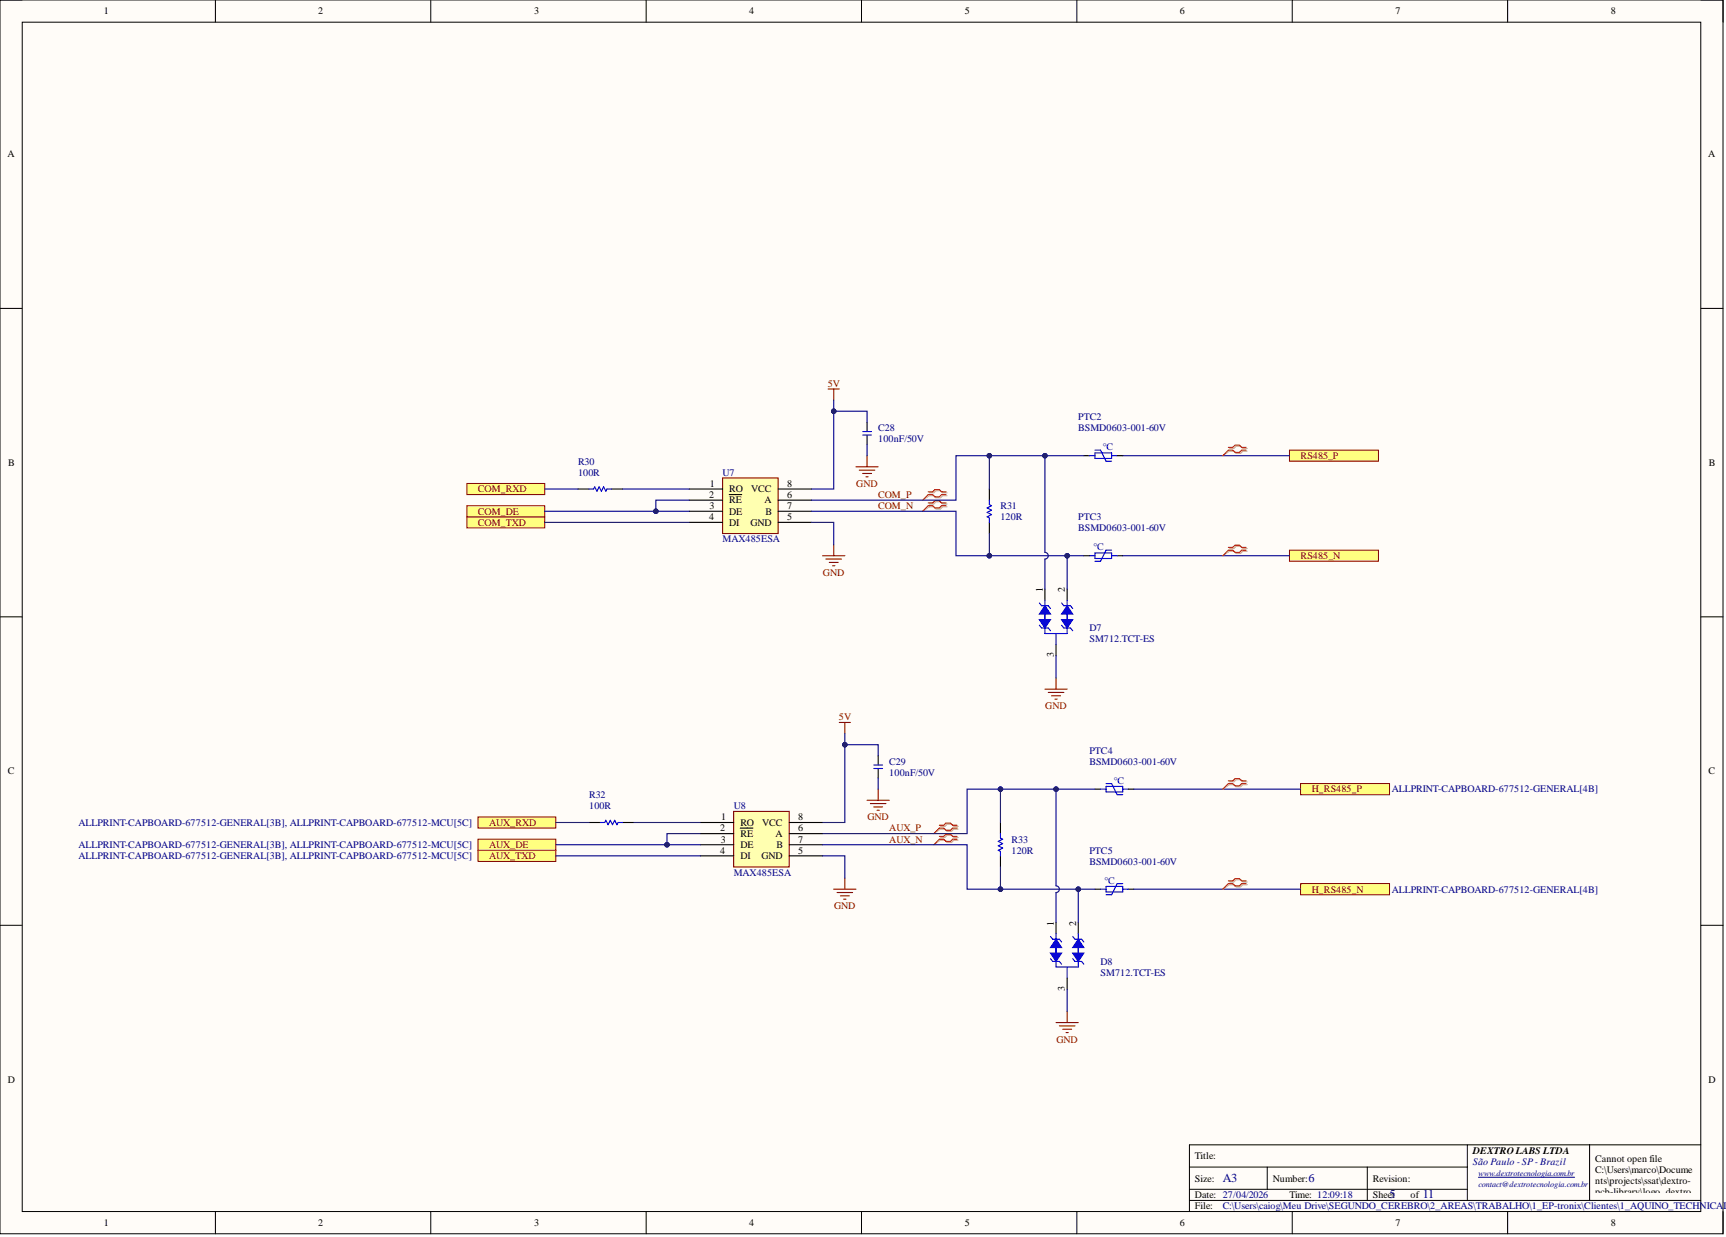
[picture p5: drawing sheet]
<svg xmlns="http://www.w3.org/2000/svg" width="393mm" height="282mm" viewBox="0 0 393 282" stroke-linecap="round" stroke-linejoin="round" font-family="sans-serif">
<defs><g id="words">
<g font-size="2.8" fill="#000080">
<text x="278.7" y="269.4">A3</text>
<text x="298.2" y="269.4">6</text>
<text x="316.7" y="272.9">5</text>
<text x="324.3" y="272.9">11</text>
</g>
<g font-size="2.3">
<text x="23.6" y="3.3">1</text>
<text x="72.5" y="3.3">2</text>
<text x="121.8" y="3.3">3</text>
<text x="170.7" y="3.3">4</text>
<text x="219.9" y="3.3">5</text>
<text x="268.9" y="3.3">6</text>
<text x="318" y="3.3">7</text>
<text x="367.1" y="3.3">8</text>
<text x="1.7" y="35.9">A</text>
<text x="389.3" y="35.9">A</text>
<text x="1.9" y="106.2">B</text>
<text x="389.5" y="106.2">B</text>
<text x="161.6" y="113.5">2</text>
<text x="161.8" y="110.9">1</text>
<text x="166.2" y="112.2">RO</text>
<text x="171.2" y="112.2">VCC</text>
<text x="179.4" y="113.5">6</text>
<text x="179.4" y="110.9">8</text>
<text x="161.6" y="118.5">4</text>
<text x="161.7" y="116">3</text>
<text x="166.2" y="114.7">RE</text>
<text x="166.2" y="117.3">DE</text>
<text x="166.2" y="119.8">DI</text>
<text x="171" y="119.8">GND</text>
<text x="174.2" y="114.7">A</text>
<text x="174.5" y="117.3">B</text>
<text x="179.4" y="118.5">5</text>
<text x="179.4" y="116">7</text>
<text x="237.6" y="134.9" transform="rotate(-90 237.6 134.9)">1</text>
<text x="242.7" y="134.9" transform="rotate(-90 242.7 134.9)">2</text>
<text x="240.2" y="149.8" transform="rotate(-90 240.2 149.8)">3</text>
<text x="1.8" y="176.4">C</text>
<text x="389.4" y="176.4">C</text>
<text x="164.2" y="189.4">2</text>
<text x="164.2" y="192">3</text>
<text x="164.3" y="186.9">1</text>
<text x="168.7" y="188.2">RO</text>
<text x="168.7" y="190.7">RE</text>
<text x="173.7" y="188.2">VCC</text>
<text x="176.7" y="190.7">A</text>
<text x="181.9" y="189.4">6</text>
<text x="181.9" y="192">7</text>
<text x="181.9" y="186.9">8</text>
<text x="164.2" y="194.5">4</text>
<text x="168.7" y="193.2">DE</text>
<text x="168.7" y="195.8">DI</text>
<text x="173.5" y="195.8">GND</text>
<text x="177" y="193.2">B</text>
<text x="181.9" y="194.5">5</text>
<text x="240.2" y="210.9" transform="rotate(-90 240.2 210.9)">1</text>
<text x="245.2" y="210.9" transform="rotate(-90 245.2 210.9)">2</text>
<text x="242.7" y="225.7" transform="rotate(-90 242.7 225.7)">3</text>
<text x="1.8" y="246.8">D</text>
<text x="389.4" y="246.8">D</text>
<text x="335.7" y="262.9">DEXTRO LABS LTDA</text>
<text x="272.3" y="264.2">Title:</text>
<text x="272.3" y="269.2">Size:</text>
<text x="290.1" y="269.2">Number:</text>
<text x="312.9" y="269.2">Revision:</text>
<text x="363.5" y="264.7">Cannot open file</text>
<text x="363.5" y="267.2">C:\Users\marco\Docume</text>
<text x="363.5" y="269.7">nts\projects\ssat\dextro-</text>
<text x="272.3" y="273">Date: 27/04/2026</text>
<text x="272.3" y="275.6">File:</text>
<text x="293.9" y="273">Time: 12:09:18</text>
<text x="312.9" y="273">Sheet</text>
<text x="321.5" y="273">of</text>
<text x="363.5" y="272.3">pcb-library\logo_dextro</text>
<text x="363.5" y="274.8">_labs.png</text>
<text x="23.6" y="279.4">1</text>
<text x="72.5" y="279.4">2</text>
<text x="121.8" y="279.4">3</text>
<text x="170.7" y="279.4">4</text>
<text x="219.9" y="279.4">5</text>
<text x="268.9" y="279.4">6</text>
<text x="318" y="279.4">7</text>
<text x="367.1" y="279.4">8</text>
</g>
<g font-size="2.3" fill="#800000">
<text x="188.6" y="88.1">5V</text>
<text x="296.4" y="104.6">RS485_P</text>
<text x="108.9" y="112.2">COM_RXD</text>
<text x="195.2" y="110.9">GND</text>
<text x="200.1" y="113.5">COM_P</text>
<text x="108.9" y="119.8">COM_TXD</text>
<text x="108.9" y="117.3">COM_DE</text>
<text x="200.1" y="116">COM_N</text>
<text x="187.6" y="131.2">GND</text>
<text x="296.4" y="127.4">RS485_N</text>
<text x="238.2" y="161.6">GND</text>
<text x="191.2" y="164.1">5V</text>
<text x="298.9" y="180.6">H_RS485_P</text>
<text x="111.5" y="188.2">AUX_RXD</text>
<text x="197.7" y="186.9">GND</text>
<text x="202.7" y="189.4">AUX_P</text>
<text x="202.7" y="192">AUX_N</text>
<text x="111.5" y="195.8">AUX_TXD</text>
<text x="111.5" y="193.2">AUX_DE</text>
<text x="298.9" y="203.4">H_RS485_N</text>
<text x="190.1" y="207.2">GND</text>
<text x="240.8" y="237.6">GND</text>
</g>
<g font-size="2.3" fill="#000080">
<text x="245.7" y="95.7">PTC2</text>
<text x="200.1" y="98.3">C28</text>
<text x="200.1" y="100.8">100nF/50V</text>
<text x="245.7" y="98.3">BSMD0603-001-60V</text>
<text x="131.7" y="105.9">R30</text>
<text x="131.7" y="108.4">100R</text>
<text x="164.7" y="108.4">U7</text>
<text x="228" y="116">R31</text>
<text x="228" y="118.5">120R</text>
<text x="245.7" y="118.5">PTC3</text>
<text x="164.7" y="123.6">MAX485ESA</text>
<text x="245.7" y="121.1">BSMD0603-001-60V</text>
<text x="248.3" y="143.9">D7</text>
<text x="248.3" y="146.4">SM712.TCT-ES</text>
<text x="248.3" y="171.7">PTC4</text>
<text x="202.7" y="174.2">C29</text>
<text x="202.7" y="176.8">100nF/50V</text>
<text x="248.3" y="174.2">BSMD0603-001-60V</text>
<text x="134.3" y="181.8">R32</text>
<text x="134.3" y="184.4">100R</text>
<text x="167.2" y="184.4">U8</text>
<text x="317.2" y="180.6">ALLPRINT-CAPBOARD-677512-GENERAL[4B]</text>
<text x="17.9" y="188.2">ALLPRINT-CAPBOARD-677512-GENERAL[3B], ALLPRINT-CAPBOARD-677512-MCU[5C]</text>
<text x="230.5" y="192">R33</text>
<text x="17.9" y="195.8">ALLPRINT-CAPBOARD-677512-GENERAL[3B], ALLPRINT-CAPBOARD-677512-MCU[5C]</text>
<text x="17.9" y="193.2">ALLPRINT-CAPBOARD-677512-GENERAL[3B], ALLPRINT-CAPBOARD-677512-MCU[5C]</text>
<text x="230.5" y="194.5">120R</text>
<text x="248.3" y="194.5">PTC5</text>
<text x="248.3" y="197">BSMD0603-001-60V</text>
<text x="167.2" y="199.6">MAX485ESA</text>
<text x="317.2" y="203.4">ALLPRINT-CAPBOARD-677512-GENERAL[4B]</text>
<text x="250.8" y="219.8">D8</text>
<text x="250.8" y="222.4">SM712.TCT-ES</text>
<text x="335.7" y="265.4">São Paulo - SP- Brazil</text>
<text x="278.7" y="275.6">C:\Users\caiog\Meu Drive\SEGUNDO_CEREBRO\2_AREAS\TRABALHO\1_EP-tronix\Clientes\1_AQUINO_TECHNICA</text>
<text x="392.8" y="275.6">L_</text>
</g>
<g font-size="2.3" fill="#00f">
<text x="251.3" y="102.6">°C</text>
<text x="249.2" y="125.4">°C</text>
<text x="253.8" y="178.6">°C</text>
<text x="251.7" y="201.4">°C</text>
</g>
<g font-size="1.9" fill="#000080">
<text x="336.9" y="268">www.dextrotecnologia.com.br</text>
<text x="336.9" y="270.6">contact@dextrotecnologia.com.br</text>
</g>
</g></defs>
<path d="M0 0h392.7v281.1h-392.7z" fill-rule="evenodd" fill="#fffcf8"/>
<path d="M0 0h392.7v281.1h-392.7z" fill="none" stroke="#000" stroke-width=".23"/>
<path d="M5.1 5.1h382.5v271h-382.5z" fill-rule="evenodd" fill="#fffcf8"/>
<g fill="none" stroke="#000" stroke-width=".23">
<path d="M0 0h5.1M49.1 0v5.1M98.2 0v5.1M147.2 0v5.1M196.3 0v5.1M245.4 0v5.1M294.5 0v5.1M343.6 0v5.1M387.6 0h5.1v5.1M5.1 5.1h382.5v271h-382.5zM0 70.3h5.1M387.6 70.3h5.1"/>
<path d="M0 140.6h5.1M387.6 140.6h5.1M0 210.8h5.1M387.6 210.8h5.1M49.1 276.1v5M98.2 276.1v5M147.2 276.1v5M196.3 276.1v5M245.4 276.1v5M271.1 265.9h63.3M271.1 273.5h116.5M271.1 271h63.3"/>
<path d="M288.8 265.9v5.1M294.5 276.1v5M311.6 265.9v7.6M334.4 260.9v12.6M343.6 276.1v5M362.3 260.9v12.6M387.6 260.9h-116.5v15.2M392.7 276.1v5"/>
</g>
<path d="M336.9 268.3h21.9" fill="none" stroke="#000080" stroke-width=".23"/>
<path d="M293.9 102.6h20.2v2.5h-20.2z" fill-rule="evenodd" fill="#ffff80"/>
<path d="M293.9 102.6h20.2v2.5h-20.2z" fill="none" stroke="#800000" stroke-width=".23"/>
<path d="M293.9 125.4h20.2v2.5h-20.2z" fill-rule="evenodd" fill="#ffff80"/>
<path d="M293.9 125.4h20.2v2.5h-20.2z" fill="none" stroke="#800000" stroke-width=".23"/>
<path d="M164.7 108.9h12.6v12.7h-12.6z" fill-rule="evenodd" fill="#ffffb0"/>
<g fill="none" stroke="#800000" stroke-width=".25">
<path d="M188.7 88.6h2.6M190 88.6v2.6M164.7 108.9h12.6v12.7h-12.6zM195.1 106.4h5M195.8 107.1h3.6M196.6 107.9h2M197.3 108.6h.6M197.6 103.8v2.6M187.5 126.6h5M188.2 127.4h3.6M189 128.2h2M189.7 128.9h.6"/>
<path d="M190 124.1v2.5"/>
</g>
<g fill="none" stroke="#000" stroke-width=".25">
<path d="M197.6 96.2v2.1M197.6 99.2v2.1M157.1 111.4h7.6M157.1 114h7.6M157.1 116.5h7.6M157.1 119h7.6M166.2 112.7h2.8M177.3 111.4h7.6M177.3 114h7.6M177.3 116.5h7.6M177.3 119h7.6M238.1 134.2v2.6"/>
<path d="M243.2 134.2v2.6M240.7 146.9v2.5"/>
</g>
<path d="M196.6 99.1h2M196.6 98.3h2M238.1 139.3v5.1h5.1v-5.1M240.7 144.4v2.5" fill="none" stroke="#00f" stroke-width=".25"/>
<path d="M236.9 141.2h2.5l-1.3 1.9z" fill="#00f"/>
<path d="M236.9 141.2h2.5l-1.3 1.9z" fill="none" stroke="#00f" stroke-width=".25"/>
<path d="M238.1 138l1.3 1.9h-2.5z" fill="#00f"/>
<path d="M236.9 137.4l.5 .6h1.5l.5 .7M238.1 138l1.3 1.9h-2.5zM238.1 136.8v6.3M236.9 142.5l.5 .6h1.5l.5 .6" fill="none" stroke="#00f" stroke-width=".25"/>
<path d="M241.9 141.2h2.6l-1.3 1.9z" fill="#00f"/>
<path d="M241.9 141.2h2.6l-1.3 1.9z" fill="none" stroke="#00f" stroke-width=".25"/>
<path d="M243.2 138l1.3 1.9h-2.6z" fill="#00f"/>
<g fill="none" stroke="#00f" stroke-width=".25">
<path d="M225.5 114v1l.5 .2-1 .5 1 .5-1 .6 1 .5-1 .5 .5 .2v1M248.3 103.8h1.2M249.5 103.2h3.8v1.3h-3.8zM249.5 102.6h1.3l1.3 2.5h1.2M253.3 103.8h1.3M241.9 137.4l.5 .6h1.6l.5 .7M243.2 138l1.3 1.9h-2.6zM243.2 136.8v6.3M248.3 126.6h1.2M249.5 126h3.8v1.3h-3.8zM253.3 126.6h1.3M253.3 125.4h-1.2l-1.3 2.5h-1.3"/>
<path d="M241.9 142.5l.5 .6h1.6l.5 .6"/>
</g>
<path d="M225.5 111.4v2.6M225.5 119v2.6M247 103.8h1.3M254.6 103.8h1.3M247 126.6h1.3M254.6 126.6h1.3" fill="none" stroke="#000" stroke-width=".25"/>
<path d="M238.1 157h5.1M238.9 157.8h3.5M239.7 158.5h2M240.4 159.3h.5M240.7 154.5v2.5" fill="none" stroke="#800000" stroke-width=".25"/>
<path d="M106.4 117.8h17.7v2.5h-17.7z" fill-rule="evenodd" fill="#ffff80"/>
<path d="M106.4 117.8h17.7v2.5h-17.7z" fill="none" stroke="#800000" stroke-width=".23"/>
<path d="M106.4 110.2h17.7v2.5h-17.7z" fill-rule="evenodd" fill="#ffff80"/>
<path d="M106.4 110.2h17.7v2.5h-17.7z" fill="none" stroke="#800000" stroke-width=".23"/>
<path d="M106.4 115.2h17.7v2.6h-17.7z" fill-rule="evenodd" fill="#ffff80"/>
<path d="M106.4 115.2h17.7v2.6h-17.7z" fill="none" stroke="#800000" stroke-width=".23"/>
<path d="M131.7 111.4h2.6M139.3 111.4h2.6" fill="none" stroke="#000" stroke-width=".25"/>
<path d="M134.3 111.4h1l.2-.5 .5 1 .5-1 .6 1 .5-1 .5 1 .2-.5h1" fill="none" stroke="#00f" stroke-width=".25"/>
<path d="M296.4 178.6h20.3v2.5h-20.3z" fill-rule="evenodd" fill="#ffff80"/>
<path d="M296.4 178.6h20.3v2.5h-20.3z" fill="none" stroke="#800000" stroke-width=".23"/>
<path d="M296.4 201.4h20.3v2.5h-20.3z" fill-rule="evenodd" fill="#ffff80"/>
<path d="M296.4 201.4h20.3v2.5h-20.3z" fill="none" stroke="#800000" stroke-width=".23"/>
<path d="M167.2 184.9h12.7v12.7h-12.7z" fill-rule="evenodd" fill="#ffffb0"/>
<g fill="none" stroke="#800000" stroke-width=".25">
<path d="M191.3 164.6h2.5M192.5 164.6v2.6M200.1 179.8v2.6M167.2 184.9h12.7v12.7h-12.7zM197.6 182.4h5.1M198.4 183.1h3.5M199.1 183.9h2M199.9 184.6h.5M190 202.6h5.1M190.8 203.4h3.5M191.5 204.1h2M192.3 204.9h.5"/>
<path d="M192.5 200.1v2.5"/>
</g>
<g fill="none" stroke="#000" stroke-width=".25">
<path d="M200.1 172.2v2.1M200.1 175.2v2.1M159.6 187.4h7.6M159.6 190h7.6M159.6 192.5h7.6M159.6 195h7.6M168.7 188.7h2.9M179.9 187.4h7.6M179.9 190h7.6M179.9 192.5h7.6M179.9 195h7.6M240.7 210.2v2.5"/>
<path d="M245.7 210.2v2.5M243.2 222.9v2.5"/>
</g>
<path d="M199.1 175.1h2M199.1 174.3h2M240.7 215.3v5h5v-5M243.2 220.3v2.6" fill="none" stroke="#00f" stroke-width=".25"/>
<path d="M239.4 217.2h2.5l-1.2 1.9z" fill="#00f"/>
<path d="M239.4 217.2h2.5l-1.2 1.9z" fill="none" stroke="#00f" stroke-width=".25"/>
<path d="M240.7 214l1.2 1.9h-2.5z" fill="#00f"/>
<path d="M239.4 218.4l.5 .7h1.5l.5 .6M239.4 213.4l.5 .6h1.5l.5 .6M240.7 214l1.2 1.9h-2.5zM240.7 212.7v6.4" fill="none" stroke="#00f" stroke-width=".25"/>
<path d="M244.5 217.2h2.5l-1.3 1.9z" fill="#00f"/>
<path d="M244.5 217.2h2.5l-1.3 1.9z" fill="none" stroke="#00f" stroke-width=".25"/>
<path d="M245.7 214l1.3 1.9h-2.5z" fill="#00f"/>
<g fill="none" stroke="#00f" stroke-width=".25">
<path d="M250.8 179.8h1.3M252.1 179.2h3.8v1.3h-3.8zM252.1 178.6h1.2l1.3 2.5h1.3M255.9 179.8h1.2M228 190v1l.5 .2-1 .5 1 .5-1 .5 1 .5-1 .6 .5 .2v1M244.5 218.4l.5 .7h1.5l.5 .6M244.5 213.4l.5 .6h1.5l.5 .6M245.7 214l1.3 1.9h-2.5zM245.7 212.7v6.4M250.8 202.6h1.3M252.1 202h3.8v1.2h-3.8zM255.9 202.6h1.2"/>
<path d="M255.9 201.4h-1.3l-1.3 2.5h-1.2"/>
</g>
<path d="M249.5 179.8h1.3M257.1 179.8h1.3M228 187.4v2.6M228 195v2.6M249.5 202.6h1.3M257.1 202.6h1.3" fill="none" stroke="#000" stroke-width=".25"/>
<path d="M240.7 233h5M241.4 233.8h3.6M242.2 234.5h2M242.9 235.3h.6M243.2 230.5v2.5" fill="none" stroke="#800000" stroke-width=".25"/>
<path d="M108.9 193.8h17.8v2.5h-17.8z" fill-rule="evenodd" fill="#ffff80"/>
<path d="M108.9 193.8h17.8v2.5h-17.8z" fill="none" stroke="#800000" stroke-width=".23"/>
<path d="M108.9 186.2h17.8v2.5h-17.8z" fill-rule="evenodd" fill="#ffff80"/>
<path d="M108.9 186.2h17.8v2.5h-17.8z" fill="none" stroke="#800000" stroke-width=".23"/>
<path d="M108.9 191.2h17.8v2.6h-17.8z" fill-rule="evenodd" fill="#ffff80"/>
<path d="M108.9 191.2h17.8v2.6h-17.8z" fill="none" stroke="#800000" stroke-width=".23"/>
<path d="M134.3 187.4h2.5M141.9 187.4h2.5" fill="none" stroke="#000" stroke-width=".25"/>
<path d="M136.8 187.4h1l.3-.5 .5 1 .5-1 .5 1 .5-1 .5 1 .3-.5h1" fill="none" stroke="#00f" stroke-width=".25"/>
<path d="M211.8 112.3h1l.5-.5h1l.5 .5h1M211.8 113h1l.5 .5h1l.5-.5h1M211.8 114.9h1l.5-.6h1l.5 .6h1M211.8 115.5h1l.5 .5h1l.5-.5h1M214.3 188.3h1l.5-.5h1.1l.5 .5h1M214.3 188.9h1l.5 .5h1.1l.5-.5h1M214.3 190.8h1l.5-.5h1.1l.5 .5h1M214.3 191.5h1l.5 .5h1.1l.5-.5h1" fill="none" stroke="#d0a19e" stroke-width=".25"/>
<path d="M211.8 113l-1.5 1M211.8 115.5l-1.5 1M214.3 188.9l-1.5 1.1M214.3 191.5l-1.5 1" fill="none" stroke="#d0a19e" stroke-width=".23"/>
<path d="M211.5 112.1h1l.6-.5h1l.5 .5h1M211.5 112.7h1l.6 .5h1l.5-.5h1M211.5 114.6h1l.6-.5h1l.5 .5h1M211.5 115.2h1l.6 .5h1l.5-.5h1M214.1 188.1h1l.5-.6h1l.5 .6h1M214.1 188.7h1l.5 .5h1l.5-.5h1M214.1 190.6h1l.5-.5h1l.5 .5h1M214.1 191.2h1l.5 .5h1l.5-.5h1" fill="none" stroke="#f00" stroke-width=".25"/>
<path d="M211.5 112.7l-1.2 1.3M211.5 115.2l-1.2 1.3M214.1 188.7l-1.3 1.3M214.1 191.2l-1.3 1.3" fill="none" stroke="#f00" stroke-width=".23"/>
<path d="M245.7 202.6v7.6" fill="none" stroke="#000080" stroke-width=".25"/>
<circle cx="245.7" cy="202.6" r=".51" fill="#000080"/>
<circle cx="245.7" cy="202.6" r=".51" fill="none" stroke="#000080" stroke-width=".23"/>
<path d="M124.1 116.5h33M124.1 119h33" fill="none" stroke="#000080" stroke-width=".25"/>
<circle cx="149.5" cy="116.5" r=".51" fill="#000080"/>
<circle cx="149.5" cy="116.5" r=".51" fill="none" stroke="#000080" stroke-width=".23"/>
<path d="M124.1 111.4h7.6M126.7 192.5h32.9M126.7 195h32.9" fill="none" stroke="#000080" stroke-width=".25"/>
<circle cx="152" cy="192.5" r=".51" fill="#000080"/>
<circle cx="152" cy="192.5" r=".51" fill="none" stroke="#000080" stroke-width=".23"/>
<path d="M141.9 111.4h15.2M157.1 114h-7.6v2.5M126.7 187.4h7.6M144.4 187.4h15.2" fill="none" stroke="#000080" stroke-width=".25"/>
<circle cx="149.5" cy="116.5" r=".51" fill="#000080"/>
<circle cx="149.5" cy="116.5" r=".51" fill="none" stroke="#000080" stroke-width=".23"/>
<path d="M159.6 190h-7.6v2.5" fill="none" stroke="#000080" stroke-width=".25"/>
<circle cx="152" cy="192.5" r=".51" fill="#000080"/>
<circle cx="152" cy="192.5" r=".51" fill="none" stroke="#000080" stroke-width=".23"/>
<path d="M184.9 119h5.1v5.1M184.9 116.5h33v10.1h29.1" fill="none" stroke="#000080" stroke-width=".25"/>
<circle cx="225.5" cy="126.6" r=".51" fill="#000080"/>
<circle cx="225.5" cy="126.6" r=".51" fill="none" stroke="#000080" stroke-width=".23"/>
<circle cx="243.2" cy="126.6" r=".51" fill="#000080"/>
<circle cx="243.2" cy="126.6" r=".51" fill="none" stroke="#000080" stroke-width=".23"/>
<path d="M247 103.8h-29.1v10.2h-33" fill="none" stroke="#000080" stroke-width=".25"/>
<circle cx="225.5" cy="103.8" r=".51" fill="#000080"/>
<circle cx="225.5" cy="103.8" r=".51" fill="none" stroke="#000080" stroke-width=".23"/>
<circle cx="238.1" cy="103.8" r=".51" fill="#000080"/>
<circle cx="238.1" cy="103.8" r=".51" fill="none" stroke="#000080" stroke-width=".23"/>
<path d="M190 91.2v20.2h-5.1" fill="none" stroke="#000080" stroke-width=".25"/>
<circle cx="190" cy="93.7" r=".51" fill="#000080"/>
<circle cx="190" cy="93.7" r=".51" fill="none" stroke="#000080" stroke-width=".23"/>
<path d="M187.5 195h5v5.1M187.5 192.5h32.9v10.1h29.1" fill="none" stroke="#000080" stroke-width=".25"/>
<circle cx="228" cy="202.6" r=".51" fill="#000080"/>
<circle cx="228" cy="202.6" r=".51" fill="none" stroke="#000080" stroke-width=".23"/>
<circle cx="245.7" cy="202.6" r=".51" fill="#000080"/>
<circle cx="245.7" cy="202.6" r=".51" fill="none" stroke="#000080" stroke-width=".23"/>
<path d="M249.5 179.8h-29.1v10.2h-32.9" fill="none" stroke="#000080" stroke-width=".25"/>
<circle cx="228" cy="179.8" r=".51" fill="#000080"/>
<circle cx="228" cy="179.8" r=".51" fill="none" stroke="#000080" stroke-width=".23"/>
<circle cx="240.7" cy="179.8" r=".51" fill="#000080"/>
<circle cx="240.7" cy="179.8" r=".51" fill="none" stroke="#000080" stroke-width=".23"/>
<path d="M192.5 167.2v20.2h-5" fill="none" stroke="#000080" stroke-width=".25"/>
<circle cx="192.5" cy="169.7" r=".51" fill="#000080"/>
<circle cx="192.5" cy="169.7" r=".51" fill="none" stroke="#000080" stroke-width=".23"/>
<path d="M190 93.7h7.6v2.5" fill="none" stroke="#000080" stroke-width=".25"/>
<circle cx="190" cy="93.7" r=".51" fill="#000080"/>
<circle cx="190" cy="93.7" r=".51" fill="none" stroke="#000080" stroke-width=".23"/>
<path d="M192.5 169.7h7.6v2.5" fill="none" stroke="#000080" stroke-width=".25"/>
<circle cx="192.5" cy="169.7" r=".51" fill="#000080"/>
<circle cx="192.5" cy="169.7" r=".51" fill="none" stroke="#000080" stroke-width=".23"/>
<path d="M197.6 101.3v2.5M255.9 103.8h38M225.5 121.6v5M255.9 126.6h38M200.1 177.3v2.5M258.4 179.8h38M258.4 202.6h38" fill="none" stroke="#000080" stroke-width=".25"/>
<circle cx="225.5" cy="126.6" r=".51" fill="#000080"/>
<circle cx="225.5" cy="126.6" r=".51" fill="none" stroke="#000080" stroke-width=".23"/>
<path d="M225.5 103.8v7.6" fill="none" stroke="#000080" stroke-width=".25"/>
<circle cx="225.5" cy="103.8" r=".51" fill="#000080"/>
<circle cx="225.5" cy="103.8" r=".51" fill="none" stroke="#000080" stroke-width=".23"/>
<path d="M228 197.6v5" fill="none" stroke="#000080" stroke-width=".25"/>
<circle cx="228" cy="202.6" r=".51" fill="#000080"/>
<circle cx="228" cy="202.6" r=".51" fill="none" stroke="#000080" stroke-width=".23"/>
<path d="M228 179.8v7.6" fill="none" stroke="#000080" stroke-width=".25"/>
<circle cx="228" cy="179.8" r=".51" fill="#000080"/>
<circle cx="228" cy="179.8" r=".51" fill="none" stroke="#000080" stroke-width=".23"/>
<path d="M238.1 103.8v22.1a.76 .76 0 0 1 .8 .7 .76 .76 0 0 1-.8 .8v6.8" fill="none" stroke="#000080" stroke-width=".25"/>
<circle cx="238.1" cy="103.8" r=".51" fill="#000080"/>
<circle cx="238.1" cy="103.8" r=".51" fill="none" stroke="#000080" stroke-width=".23"/>
<path d="M240.7 179.8v22.1a.76 .76 0 0 1 .7 .7 .76 .76 0 0 1-.7 .8v6.8" fill="none" stroke="#000080" stroke-width=".25"/>
<circle cx="240.7" cy="179.8" r=".51" fill="#000080"/>
<circle cx="240.7" cy="179.8" r=".51" fill="none" stroke="#000080" stroke-width=".23"/>
<path d="M243.2 126.6v7.6M240.7 149.4v5.1M243.2 225.4v5.1" fill="none" stroke="#000080" stroke-width=".25"/>
<circle cx="243.2" cy="126.6" r=".51" fill="#000080"/>
<circle cx="243.2" cy="126.6" r=".51" fill="none" stroke="#000080" stroke-width=".23"/>
<path d="M280.2 102.2h1l.5-.5h1l.5 .5h1M280.2 102.8h1l.5 .5h1l.5-.5h1M280.2 125h1l.5-.5h1l.5 .5h1M280.2 125.6h1l.5 .5h1l.5-.5h1M280.2 178.2h1l.5-.5h1l.5 .5h1M280.2 178.8h1l.5 .5h1l.5-.5h1M280.2 201h1l.5-.5h1l.5 .5h1M280.2 201.6h1l.5 .5h1l.5-.5h1" fill="none" stroke="#d0a19e" stroke-width=".25"/>
<path d="M280.2 102.8l-1.5 1M280.2 125.6l-1.5 1M280.2 178.8l-1.5 1M280.2 201.6l-1.5 1" fill="none" stroke="#d0a19e" stroke-width=".23"/>
<path d="M279.9 101.9h1l.6-.5h1l.5 .5h1M279.9 102.6h1l.6 .5h1l.5-.5h1M279.9 124.7h1l.6-.5h1l.5 .5h1M279.9 125.4h1l.6 .5h1l.5-.5h1M279.9 177.9h1l.6-.5h1l.5 .5h1M279.9 178.6h1l.6 .5h1l.5-.5h1M279.9 200.7h1l.6-.5h1l.5 .5h1M279.9 201.4h1l.6 .5h1l.5-.5h1" fill="none" stroke="#f00" stroke-width=".25"/>
<path d="M279.9 102.6l-1.2 1.2M279.9 125.4l-1.2 1.2M279.9 178.6l-1.2 1.2M279.9 201.4l-1.2 1.2" fill="none" stroke="#f00" stroke-width=".23"/>
<use href="#words"/>
</svg>
